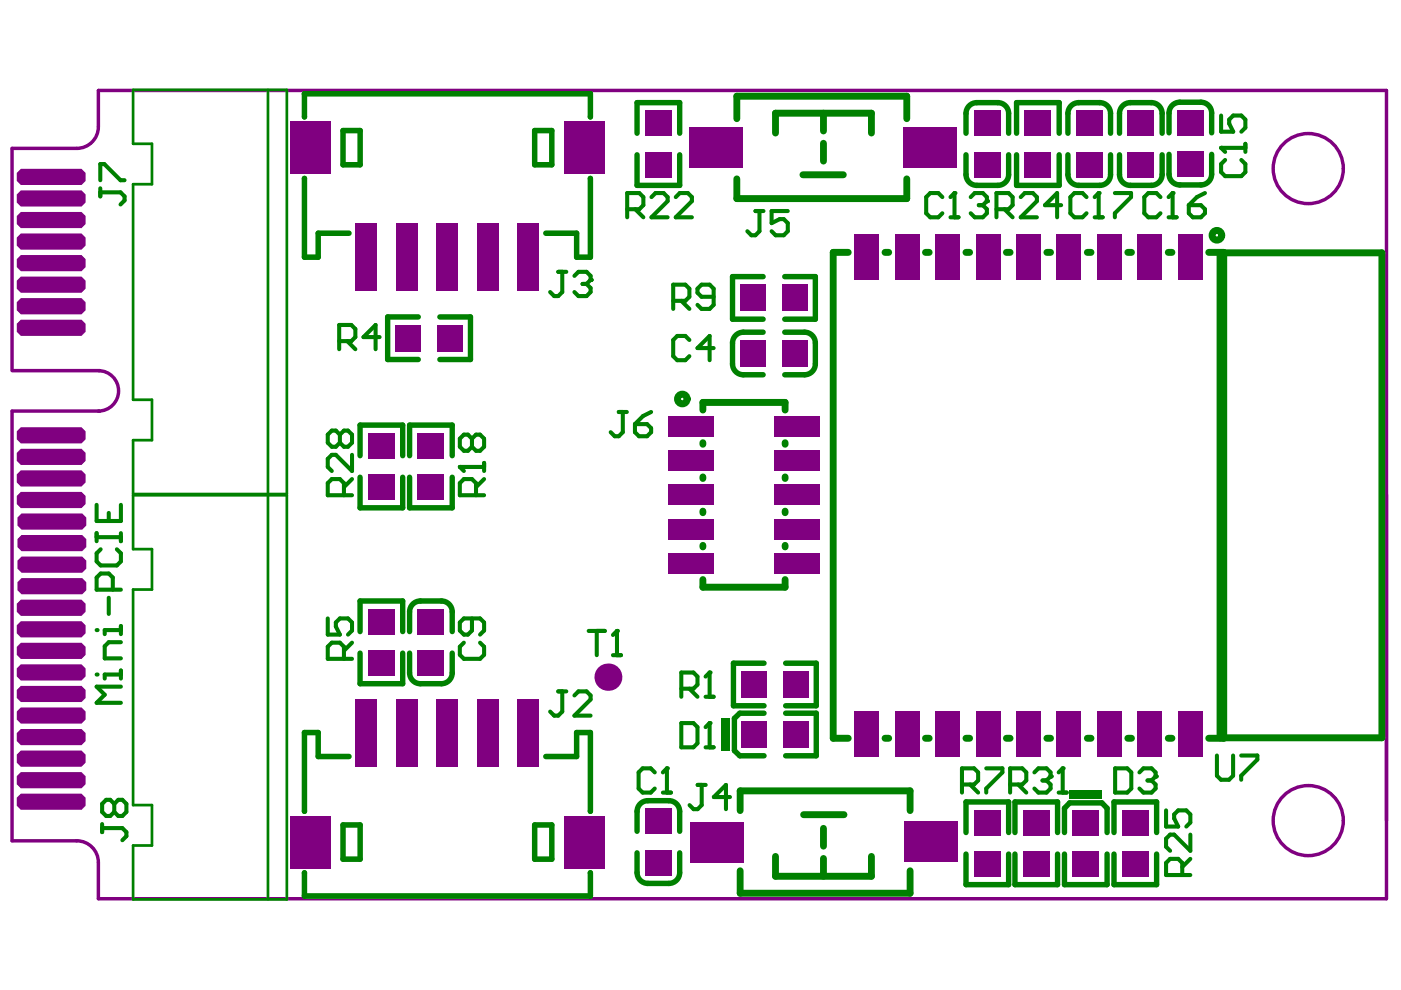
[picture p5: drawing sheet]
<svg xmlns="http://www.w3.org/2000/svg" width="297mm" height="210mm" viewBox="0 0 297 210" stroke-linecap="round" stroke-linejoin="round" font-family="sans-serif">
<g fill="none" stroke="#800080" stroke-width=".73">
<path d="M2.6 78.3v-46.8h13.7a4.6 4.6 0 0 0 4.6-4.6v-7.7h273.1v171.4h-273.1v-7.8a4.6 4.6 0 0 0-4.6-4.5h-13.7v-91.1h18.5M2.6 78.6h18.5M20.9 78.6a4.3 4.3 0 0 1 4.2 4.3 4.3 4.3 0 0 1-4.2 4.3"/>
<circle cx="277.4" cy="35.7" r="7.4"/>
<circle cx="277.4" cy="174" r="7.4"/>
</g>
<g fill="#800080">
<path d="M83.9 68.9h5.3v5.6h-5.3z" fill-rule="evenodd"/>
<path d="M92.7 68.9h5.3v5.6h-5.3z" fill-rule="evenodd"/>
<path d="M84 148.3h4.6v14.2h-4.6z" fill-rule="evenodd"/>
<path d="M84 47.3h4.6v14.3h-4.6z" fill-rule="evenodd"/>
<path d="M92.6 148.3h4.5v14.2h-4.5z" fill-rule="evenodd"/>
<path d="M92.6 47.3h4.5v14.3h-4.5z" fill-rule="evenodd"/>
<path d="M198.3 150.8h5.2v9.7h-5.2z" fill-rule="evenodd"/>
<path d="M198.3 49.6h5.2v9.8h-5.2z" fill-rule="evenodd"/>
<path d="M232.6 150.8h5.2v9.7h-5.2z" fill-rule="evenodd"/>
<path d="M232.6 49.6h5.2v9.8h-5.2z" fill-rule="evenodd"/>
<path d="M4.4 163.7h12.9l.8 .9v1.7l-.8 .8h-12.9l-.8-.8v-1.7z" fill-rule="evenodd"/>
<path d="M4.4 150h12.9l.8 .9v1.7l-.8 .8h-12.9l-.8-.8v-1.7z" fill-rule="evenodd"/>
<path d="M3.6 155.4l.8-.8h12.9l.8 .8v1.7l-.8 .9h-12.9l-.8-.9z" fill-rule="evenodd"/>
<path d="M4.4 140.9h12.9l.8 .8v1.7l-.8 .9h-12.9l-.8-.9v-1.7z" fill-rule="evenodd"/>
<path d="M3.6 132.6l.8-.9h12.9l.8 .9v1.7l-.8 .8h-12.9l-.8-.8z" fill-rule="evenodd"/>
<path d="M4.4 127.1h12.9l.8 .9v1.7l-.8 .9h-12.9l-.8-.9v-1.7z" fill-rule="evenodd"/>
<path d="M4.6 113.4h12.8l.9 .9v1.7l-.9 .9h-12.8l-.9-.9v-1.7z" fill-rule="evenodd"/>
<path d="M3.7 118.9l.9-.9h12.8l.9 .9v1.7l-.9 .8h-12.8l-.9-.8z" fill-rule="evenodd"/>
<path d="M4.4 104.3h12.9l.8 .9v1.7l-.8 .8h-12.9l-.8-.8v-1.7z" fill-rule="evenodd"/>
<path d="M3.7 109.7l.9-.8h12.8l.9 .8v1.7l-.9 .9h-12.8l-.9-.9z" fill-rule="evenodd"/>
<path d="M4.4 90.6h12.9l.8 .8v1.8l-.8 .8h-12.9l-.8-.8v-1.8z" fill-rule="evenodd"/>
<path d="M4.4 95.2h12.9l.8 .8v1.7l-.8 .9h-12.9l-.8-.9v-1.7z" fill-rule="evenodd"/>
<path d="M4.4 67.8h12.9l.8 .8v1.8l-.8 .8h-12.9l-.8-.8v-1.8z" fill-rule="evenodd"/>
<path d="M4.4 58.6h12.9l.8 .9v1.7l-.8 .9h-12.9l-.8-.9v-1.7z" fill-rule="evenodd"/>
<path d="M3.6 64.1l.8-.9h12.9l.8 .9v1.7l-.8 .8h-12.9l-.8-.8z" fill-rule="evenodd"/>
<path d="M4.4 44.9h12.9l.8 .9v1.7l-.8 .9h-12.9l-.8-.9v-1.7z" fill-rule="evenodd"/>
<path d="M3.6 50.4l.8-.9h12.9l.8 .9v1.7l-.8 .8h-12.9l-.8-.8z" fill-rule="evenodd"/>
<path d="M4.4 35.8h12.9l.8 .9v1.7l-.8 .8h-12.9l-.8-.8v-1.7z" fill-rule="evenodd"/>
<path d="M78.1 137.9h5.6v5.3h-5.6z" fill-rule="evenodd"/>
<path d="M78.1 129.1h5.6v5.4h-5.6z" fill-rule="evenodd"/>
<path d="M78.1 91.8h5.6v5.4h-5.6z" fill-rule="evenodd"/>
<path d="M88.6 137.9h5.6v5.3h-5.6z" fill-rule="evenodd"/>
<path d="M88.6 129.1h5.6v5.4h-5.6z" fill-rule="evenodd"/>
<path d="M88.6 91.8h5.6v5.4h-5.6z" fill-rule="evenodd"/>
<path d="M166 152.9h5.3v5.6h-5.3z" fill-rule="evenodd"/>
<path d="M157.2 152.9h5.3v5.6h-5.3z" fill-rule="evenodd"/>
<path d="M164 117.3h9.8v4.3h-9.8z" fill-rule="evenodd"/>
<path d="M141.7 117.3h9.7v4.3h-9.7z" fill-rule="evenodd"/>
<path d="M164 102.8h9.8v4.3h-9.8z" fill-rule="evenodd"/>
<path d="M141.7 102.8h9.7v4.3h-9.7z" fill-rule="evenodd"/>
<path d="M164 95.5h9.8v4.3h-9.8z" fill-rule="evenodd"/>
<path d="M141.7 95.5h9.7v4.3h-9.7z" fill-rule="evenodd"/>
<path d="M157 72.1h5.3v5.6h-5.3z" fill-rule="evenodd"/>
<path d="M165.8 72.1h5.4v5.6h-5.4z" fill-rule="evenodd"/>
<path d="M165.8 60.4h5.4v5.6h-5.4z" fill-rule="evenodd"/>
<path d="M157 60.4h5.3v5.6h-5.3z" fill-rule="evenodd"/>
<path d="M136.8 23.5h5.6v5.3h-5.6z" fill-rule="evenodd"/>
<path d="M206.5 23.5h5.6v5.3h-5.6z" fill-rule="evenodd"/>
<path d="M217.2 23.5h5.7v5.3h-5.7z" fill-rule="evenodd"/>
<path d="M239.1 23.5h5.6v5.3h-5.6z" fill-rule="evenodd"/>
<path d="M228.1 23.5h5.6v5.3h-5.6z" fill-rule="evenodd"/>
<path d="M249.6 23.4h5.6v5.3h-5.6z" fill-rule="evenodd"/>
<path d="M3.6 169.1l.8-.8h12.9l.8 .8v1.7l-.8 .9h-12.9l-.8-.9z" fill-rule="evenodd"/>
<path d="M3.7 123.4l.9-.8h12.8l.9 .8v1.7l-.9 .9h-12.8l-.9-.9z" fill-rule="evenodd"/>
<path d="M4.4 136.3h12.9l.8 .8v1.8l-.8 .8h-12.9l-.8-.8v-1.8z" fill-rule="evenodd"/>
<path d="M4.4 159.1h12.9l.8 .9v1.7l-.8 .9h-12.9l-.8-.9v-1.7z" fill-rule="evenodd"/>
<path d="M3.6 146.3l.8-.9h12.9l.8 .9v1.7l-.8 .9h-12.9l-.8-.9z" fill-rule="evenodd"/>
<path d="M3.6 100.6l.8-.9h12.9l.8 .9v1.7l-.8 .9h-12.9l-.8-.9z" fill-rule="evenodd"/>
<path d="M3.6 41.2l.8-.8h12.9l.8 .8v1.7l-.8 .9h-12.9l-.8-.9z" fill-rule="evenodd"/>
<path d="M4.4 54.1h12.9l.8 .8v1.7l-.8 .9h-12.9l-.8-.9v-1.7z" fill-rule="evenodd"/>
<path d="M61.6 173h8.6v11.1h-8.6z" fill-rule="evenodd"/>
<path d="M75.4 148.3h4.6v14.2h-4.6z" fill-rule="evenodd"/>
<path d="M78.1 100.6h5.6v5.4h-5.6z" fill-rule="evenodd"/>
<path d="M75.4 47.3h4.6v14.3h-4.6z" fill-rule="evenodd"/>
<path d="M119.6 173h8.5v11.1h-8.5z" fill-rule="evenodd"/>
<path d="M109.7 148.3h4.6v14.2h-4.6z" fill-rule="evenodd"/>
<path d="M101.2 148.3h4.5v14.2h-4.5z" fill-rule="evenodd"/>
<path d="M88.6 100.6h5.6v5.4h-5.6z" fill-rule="evenodd"/>
<path d="M101.2 47.3h4.5v14.3h-4.5z" fill-rule="evenodd"/>
<path d="M109.7 47.3h4.6v14.3h-4.6z" fill-rule="evenodd"/>
<path d="M136.8 180.3h5.6v5.3h-5.6z" fill-rule="evenodd"/>
<path d="M136.8 171.5h5.6v5.3h-5.6z" fill-rule="evenodd"/>
<path d="M146.4 174.3h11.4v8.5h-11.4z" fill-rule="evenodd"/>
<path d="M157.2 142.3h5.3v5.6h-5.3z" fill-rule="evenodd"/>
<path d="M166 142.3h5.3v5.6h-5.3z" fill-rule="evenodd"/>
<path d="M164 88.3h9.8v4.2h-9.8z" fill-rule="evenodd"/>
<path d="M164 110h9.8v4.3h-9.8z" fill-rule="evenodd"/>
<path d="M141.7 110h9.7v4.3h-9.7z" fill-rule="evenodd"/>
<path d="M141.7 88.3h9.7v4.2h-9.7z" fill-rule="evenodd"/>
<path d="M146 27.1h11.5v8.6h-11.5z" fill-rule="evenodd"/>
<path d="M136.8 32.3h5.6v5.3h-5.6z" fill-rule="evenodd"/>
<path d="M216.9 180.5h5.6v5.4h-5.6z" fill-rule="evenodd"/>
<path d="M216.9 171.7h5.6v5.4h-5.6z" fill-rule="evenodd"/>
<path d="M191.7 174.1h11.5v8.6h-11.5z" fill-rule="evenodd"/>
<path d="M206.5 180.5h5.6v5.4h-5.6z" fill-rule="evenodd"/>
<path d="M206.5 171.7h5.6v5.4h-5.6z" fill-rule="evenodd"/>
<path d="M215.5 150.8h5.1v9.7h-5.1z" fill-rule="evenodd"/>
<path d="M206.9 150.8h5.2v9.7h-5.2z" fill-rule="evenodd"/>
<path d="M189.7 150.8h5.2v9.7h-5.2z" fill-rule="evenodd"/>
<path d="M181.2 150.8h5.1v9.7h-5.1z" fill-rule="evenodd"/>
<path d="M206.5 32.3h5.6v5.3h-5.6z" fill-rule="evenodd"/>
<path d="M191.4 27h11.4v8.5h-11.4z" fill-rule="evenodd"/>
<path d="M217.2 32.3h5.7v5.3h-5.7z" fill-rule="evenodd"/>
<path d="M181.2 49.6h5.1v9.8h-5.1z" fill-rule="evenodd"/>
<path d="M189.7 49.6h5.2v9.8h-5.2z" fill-rule="evenodd"/>
<path d="M206.9 49.6h5.2v9.8h-5.2z" fill-rule="evenodd"/>
<path d="M215.5 49.6h5.1v9.8h-5.1z" fill-rule="evenodd"/>
<path d="M237.9 180.5h5.6v5.4h-5.6z" fill-rule="evenodd"/>
<path d="M237.9 171.7h5.6v5.4h-5.6z" fill-rule="evenodd"/>
<path d="M227.4 171.7h5.6v5.4h-5.6z" fill-rule="evenodd"/>
<path d="M227.4 180.5h5.6v5.4h-5.6z" fill-rule="evenodd"/>
<path d="M249.8 150.8h5.1v9.7h-5.1z" fill-rule="evenodd"/>
<path d="M241.2 150.8h5.2v9.7h-5.2z" fill-rule="evenodd"/>
<path d="M239.1 32.3h5.6v5.3h-5.6z" fill-rule="evenodd"/>
<path d="M228.1 32.3h5.6v5.3h-5.6z" fill-rule="evenodd"/>
<path d="M241.2 49.6h5.2v9.8h-5.2z" fill-rule="evenodd"/>
<path d="M249.8 49.6h5.1v9.8h-5.1z" fill-rule="evenodd"/>
<path d="M249.6 32.2h5.6v5.3h-5.6z" fill-rule="evenodd"/>
<path d="M61.6 25.7h8.6v11.2h-8.6z" fill-rule="evenodd"/>
<path d="M119.6 25.7h8.5v11.2h-8.5z" fill-rule="evenodd"/>
<path d="M224.1 150.8h5.1v9.7h-5.1z" fill-rule="evenodd"/>
<path d="M224.1 49.6h5.1v9.8h-5.1z" fill-rule="evenodd"/>
</g>
<circle cx="128.9" cy="143.6" r="2.88" fill="#800080"/>
<g fill="none" stroke="#008000" stroke-width="1.2">
<path d="M64.5 24.8v-4.9h60.7v4.9M64.5 37.8v16.7h3v-5.1h6.5M64.5 37.8h.1M64.5 24.8h.1M72.7 27.7h3.7v7.2h-3.7zM113.4 27.7h3.6v7.2h-3.6zM125.2 37.8v16.7h-2.9v-5.1h-6.6M135.1 28.2v-6.4h9v6.4M135.1 32.8v6.5h9v-6.5M204.8 24.1v4.1M204.8 32.8v4.2M207.1 39.3h4.5"/>
<path d="M207.1 21.8h4.5M213.8 24.1v4.1M213.8 32.8v4.2M215.5 32.8v6.5h9.1v-6.5M215.5 28.2v-6.4h9.1v6.4M226.4 24.1v4.1M226.4 32.8v4.2M228.7 39.3h4.5M228.7 21.8h4.5M235.5 24.1v4.1M235.5 32.8v4.2M237.4 24.1v4.1"/>
<path d="M237.4 32.8v4.2M239.6 39.3h4.5M239.6 21.8h4.5M246.4 24.1v4.1M246.4 32.8v4.2M247.9 24v4.2M247.9 32.7v4.2M250.1 39.2h4.5M250.1 21.7h4.5M256.9 24v4.2M256.9 32.7v4.2M161.8 58.7h-6.5v9h6.5"/>
<path d="M166.4 58.7h6.5v9h-6.5M88.7 67.2h-6.5v9h6.5M93.3 67.2h6.5v9h-6.5M155.3 72.7v4.5M157.6 79.5h4.2M157.6 70.4h4.2M166.4 79.5h4.2M166.4 70.4h4.2M172.9 72.7v4.5M76.3 96.6v-6.5h9.1v6.5M86.8 96.6v-6.5h9.1v6.5M76.3 101.2v6.5h9.1v-6.5"/>
<path d="M86.8 101.2v6.5h9.1v-6.5M76.3 133.9v-6.5h9.1v6.5M76.3 138.5v6.5h9.1v-6.5M86.8 129.7v4.2M86.8 138.5v4.2M89.1 127.4h4.5M95.9 129.7v4.2M95.9 138.5v4.2M89.1 145h4.5M162 151.2h-5.2l-1.1 1.1v6.8l1.1 1.1h5.2M162 140.6h-6.5v9h6.5M166.6 140.6h6.5v9h-6.5"/>
<path d="M166.6 151.2h6.5v9h-6.5M64.5 172h.1M72.7 174.9h3.7v7.3h-3.7zM74 160.4h-6.5v-5.1h-3v16.7M113.4 174.9h3.6v7.3h-3.6zM115.7 160.4h6.6v-5.1h2.9v16.7M135.1 172.1v4.2M137.4 169.8h4.4M144.1 172.1v4.2M204.8 176.5v-6.5h9v6.5M215.2 176.5v-6.5h9v6.5M225.7 176.5v-5.1l1.1-1.2h6.8l1.1 1.2v5.1"/>
<path d="M236.2 176.5v-6.5h9v6.5M64.5 185.1v4.9h60.7v-4.9M64.5 185.1h.1M135.1 180.8v4.2M137.4 187.3h4.4M144.1 180.8v4.2M204.8 181.1v6.5h9v-6.5M215.2 181.1v6.5h9v-6.5M225.7 181.1v6.5h9v-6.5M236.2 181.1v6.5h9v-6.5"/>
</g>
<g fill="none" stroke="#008000" stroke-width="1.5">
<path d="M156.2 25.2v-4.8h36.1v4.8M156.2 37.9v4.2h36.1v-4.2M164.4 28.2v-4.2h20.4v4.2M170.2 37.1h8.6M174.6 24v3.8M174.6 30.4v3.8M179.8 53.5h-3.1v103h3.1M187.6 53.5h.8M196.2 53.5h.8M204.8 53.5h.8M213.4 53.5h.8M222 53.5h.7"/>
<path d="M230.5 53.5h.8M239.1 53.5h.8M247.7 53.5h.8M256.3 53.5h3.2v103h-3.2M258.7 53.6h34.3v102.8h-34.3zM149 86.9v-1.6h17.5v1.6M149 93.9v.3M166.5 93.9v.3M149 101.1v.3M149 108.4v.3M149 115.6v.4M166.5 101.1v.3"/>
<path d="M166.5 108.4v.3M166.5 115.6v.4M149 122.9v1.6h17.5v-1.6M187.6 156.5h.8M196.2 156.5h.8M204.8 156.5h.8M213.4 156.5h.8M222 156.5h.7M230.5 156.5h.8M239.1 156.5h.8M247.7 156.5h.8M156.9 171.9v-4.2h36.1v4.2"/>
<path d="M170.4 172.7h8.5M174.6 175.6v3.8M156.9 184.6v4.8h36.1v-4.8M164.4 181.6v4.2h20.4v-4.2M174.6 182v3.8"/>
</g>
<path d="M28.2 19.1h32.6v85.7h-32.6v-11.5h4v-8.5h-4v-45.7h4v-8.6h-4zM56.8 19.1v85.6M28.2 105h32.6v85.7h-32.6v-11.4h4v-8.6h-4v-45.7h4v-8.6h-4zM56.8 105v85.6" fill="none" stroke="#008000" stroke-width=".58"/>
<g fill="#008000">
<path d="M153 152.3h1.7v6.9h-1.7z" fill-rule="evenodd"/>
<path d="M226.8 167.5h6.8v1.7h-6.8z" fill-rule="evenodd"/>
</g>
<g fill="none" stroke="#008000" stroke-width=".86">
<path d="M118.4 57.6h1.7M119.2 57.6v4.3l-.8 .9h-.9l-.9-.9M121.8 58.5l.8-.9h1.8l.8 .9v.8M71.9 72.3h2.6l.8-.8v-1.7l-.8-.9h-2.6v5.1M73.6 72.3l1.7 1.7M80.5 71.5h-3.4l2.5-2.6v5.1M72.1 92.2l-.9-.9h-.9l-.8 .9v1.7l.8 .8h.9l.9-.8M72.1 92.2l.8-.9h.9l.8 .9v1.7l-.8 .8h-.9l-.8-.8M72.1 92.2v1.7M74.6 96.4v3.5l-3.4-3.5h-.9l-.8 .9v1.7l.8 .9M72.9 105v-2.6l-.8-.8h-1.8l-.8 .8v2.6h5.1M74.6 101.6l-1.7 1.7"/>
<path d="M69.5 131.1v3.5h2.6l-.9-1.8v-.8l.9-.9h1.7l.8 .9v1.7l-.8 .9M72.9 139.7v-2.6l-.8-.8h-1.8l-.8 .8v2.6h5.1M74.6 136.3l-1.7 1.7M21.7 174.7v1.7M21.7 175.6h4.2l.9 .8v.9l-.9 .8M24.2 170.4l-.8-.8h-.9l-.8 .8v1.8l.8 .8h.9l.8-.8M24.2 170.4l.9-.8h.8l.9 .8v1.8l-.9 .8h-.8l-.9-.8M24.2 170.4v1.8"/>
</g>
<circle cx="125.2" cy="59.3" r=".43" fill="#008000"/>
<path d="M125.2 59.3l-.8 .9M123.5 60.2h.9M124.4 60.2l.8 .9v.8l-.8 .9h-1.8l-.8-.9M138.8 163.8l-.8-.9h-1.7l-.9 .9v3.4l.9 .8h1.7l.8-.8M140.5 168h1.8M141.4 162.9v5.1" fill="none" stroke="#008000" stroke-width=".86"/>
<circle cx="141.4" cy="162.9" r=".43" fill="#008000"/>
<path d="M144.4 153.3h2.6l.9 .9v3.4l-.9 .8h-2.6zM149.6 158.4h1.7M150.5 153.3v5.1M141.4 162.9l-.9 .9" fill="none" stroke="#008000" stroke-width=".86"/>
<circle cx="150.5" cy="153.3" r=".43" fill="#008000"/>
<g fill="none" stroke="#008000" stroke-width=".86">
<path d="M160.2 44.7h1.7M161 44.7v4.3l-.8 .9h-.9l-.8-.9M167 44.7h-3.4v2.6l1.7-.8h.9l.8 .8v1.7l-.8 .9h-1.7l-.9-.9M142.7 63.8h2.6l.9-.9v-1.7l-.9-.8h-2.6v5.1M144.4 63.8l1.8 1.7M146.2 72.1l-.9-.9h-1.7l-.9 .9v3.4l.9 .9h1.7l.9-.9M151.3 73.8h-3.4l2.6-2.6v5.2M151.3 62.9h-2.6l-.8-.8v-.9l.8-.8h1.8l.8 .8v3.4l-.8 .9h-1.8l-.8-.9M150.5 153.3l-.9 .9M204 166.3h2.5l.9-.8v-1.7l-.9-.9h-2.5v5.1M205.7 166.3l1.7 1.7M209.1 162.9h3.4v.9l-3.4 3.4v.8"/>
<path d="M236.4 162.9h2.6l.9 .9v3.4l-.9 .8h-2.6zM241.6 163.8l.8-.9h1.7l.9 .9v.8"/>
</g>
<circle cx="245" cy="164.6" r=".43" fill="#008000"/>
<g fill="none" stroke="#008000" stroke-width=".86">
<path d="M21.3 38.2v-3.4h.8l3.5 3.4h.8M21.3 39.9v1.7M21.3 40.8h4.3l.8 .8v.9l-.8 .9M97.5 99h5.1M102.6 98.2v1.7M100.9 105v-2.6l-.8-.8h-1.7l-.9 .8v2.6h5.1M102.6 101.6l-1.7 1.7M98.4 136.3l-.9 .8v1.7l.9 .9h3.4l.8-.9v-1.7l-.8-.8M100.1 131.1v2.6l-.9 .9h-.8l-.9-.9v-1.7l.9-.9h3.4l.8 .9v1.7l-.8 .9M118.4 146.6h1.7M119.2 146.6v4.3l-.8 .8h-.9l-.9-.8M121.8 147.4l.8-.8h1.8l.8 .8v.9l-3.4 3.4h3.4"/>
<path d="M243.3 165.5h.8M244.1 165.5l.9 .8v.9l-.9 .8h-1.7l-.8-.8M245 164.6l-.9 .9"/>
</g>
<circle cx="97.5" cy="99" r=".43" fill="#008000"/>
<path d="M97.5 99l.9 .9M100.1 93l-.9-.8h-.8l-.9 .8v1.7l.9 .9h.8l.9-.9M100.1 93l.8-.8h.9l.8 .8v1.7l-.8 .9h-.9l-.8-.9M100.1 93v1.7M144.4 146h2.6l.9-.8v-1.7l-.9-.9h-2.6v5.1M146.2 146l1.7 1.7M149.6 147.7h1.7M150.5 142.6v5.1M147.9 166.4h1.7M148.8 166.4v4.3l-.9 .9h-.8l-.9-.9M154.8 169h-3.5l2.6-2.6v5.2" fill="none" stroke="#008000" stroke-width=".86"/>
<circle cx="150.5" cy="142.6" r=".43" fill="#008000"/>
<path d="M133 44.4h2.5l.9-.9v-1.7l-.9-.9h-2.5v5.2M134.7 44.4l1.7 1.7M138.1 41.8l.9-.9h1.7l.9 .9v.8l-3.5 3.5h3.5M143.3 41.8l.8-.9h1.7l.9 .9v.8l-3.4 3.5h3.4M199.8 41.8l-.9-.9h-1.7l-.8 .9v3.4l.8 .9h1.7l.9-.9M201.5 46.1h1.7M202.4 40.9v5.2M150.5 142.6l-.9 .9" fill="none" stroke="#008000" stroke-width=".86"/>
<circle cx="202.4" cy="40.9" r=".43" fill="#008000"/>
<path d="M202.4 40.9l-.9 .9M205.8 41.8l.9-.9h1.7l.8 .9v.8" fill="none" stroke="#008000" stroke-width=".86"/>
<circle cx="209.2" cy="42.6" r=".43" fill="#008000"/>
<path d="M207.5 43.5h.9M208.4 43.5l.8 .9v.8l-.8 .9h-1.7l-.9-.9M209.2 42.6l-.8 .9M230.4 41.8l-.9-.9h-1.7l-.9 .9v3.4l.9 .9h1.7l.9-.9M232.1 46.1h1.7M232.9 40.9v5.2M247.2 171.8v3.4h2.6l-.9-1.7v-.8l.9-.9h1.7l.9 .9v1.7l-.9 .8M252.4 177v3.4l-3.5-3.4h-.8l-.9 .8v1.7l.9 .9M250.7 185.5v-2.5l-.9-.9h-1.7l-.9 .9v2.5h5.2M252.4 182.1l-1.7 1.7" fill="none" stroke="#008000" stroke-width=".86"/>
<circle cx="232.9" cy="40.9" r=".43" fill="#008000"/>
<path d="M232.9 40.9l-.8 .9M236.4 40.9h3.4v.9l-3.4 3.4v.9M246 41.8l-.8-.9h-1.7l-.9 .9v3.4l.9 .9h1.7l.8-.9M247.8 46.1h1.7M248.6 40.9v5.2" fill="none" stroke="#008000" stroke-width=".86"/>
<circle cx="248.6" cy="40.9" r=".43" fill="#008000"/>
<path d="M248.6 40.9l-.8 .9M252 43.5h2.6l.9 .9v.8l-.9 .9h-1.7l-.9-.9zM255.5 40.9l-1.7 .9-1.8 1.7M25.6 145.6h-5.1l1.7 1.7-1.7 1.7h5.1M25.6 142.2v1.7M25.6 143h-3.4v.9" fill="none" stroke="#008000" stroke-width=".86"/>
<circle cx="20.5" cy="143" r=".43" fill="#008000"/>
<path d="M25.6 136.2h-2.5l-.9 .8v2.6h3.4M25.6 133.6h-3.4v.9M25.6 132.7v1.8" fill="none" stroke="#008000" stroke-width=".86"/>
<circle cx="20.5" cy="133.6" r=".43" fill="#008000"/>
<path d="M258.9 31.4h5.1M259.8 33.9l-.9 .9v1.7l.9 .8h3.4l.8-.8v-1.7l-.8-.9M264 30.5v1.7M20.5 107v3.5h5.1v-3.5M20.5 113v1.7M20.5 113.9h5.1M21.3 116.5l-.8 .8v1.7l.8 .9h3.5l.8-.9v-1.7l-.8-.8M23.1 108.8v1.7M25.6 113v1.7M23.1 126.7v3.5M23.9 125v-2.5l-.8-.9h-1.8l-.8 .9v2.5h5.1" fill="none" stroke="#008000" stroke-width=".86"/>
<circle cx="258.9" cy="31.4" r=".43" fill="#008000"/>
<path d="M258.9 31.4l.9 .8M258.9 24.5v3.4h2.6l-.9-1.7v-.8l.9-.9h1.7l.8 .9v1.7l-.8 .8M214.2 166.3h2.5l.9-.8v-1.7l-.9-.9h-2.5v5.1M215.9 166.3l1.7 1.7M219.3 163.8l.9-.9h1.7l.8 .9v.8M258 160.2v4.3l.9 .8h1.7l.8-.8v-4.3M263.2 160.2h3.4v.8l-3.4 3.5v.8" fill="none" stroke="#008000" stroke-width=".86"/>
<circle cx="222.7" cy="164.6" r=".43" fill="#008000"/>
<path d="M221 165.5h.9M221.9 165.5l.8 .8v.9l-.8 .8h-1.7l-.9-.8M222.7 164.6l-.8 .9M224.5 168h1.7M225.3 162.9v5.1" fill="none" stroke="#008000" stroke-width=".86"/>
<circle cx="225.3" cy="162.9" r=".43" fill="#008000"/>
<path d="M124.8 133.8h3.4M126.5 133.8v5.1M130 138.9h1.7M130.8 133.8v5.1M225.3 162.9l-.8 .9" fill="none" stroke="#008000" stroke-width=".86"/>
<circle cx="130.8" cy="133.8" r=".43" fill="#008000"/>
<path d="M211.3 44.4h2.5l.9-.9v-1.7l-.9-.9h-2.5v5.2M213 44.4l1.7 1.7M216.4 41.8l.9-.9h1.7l.8 .9v.8l-3.4 3.5h3.4M225 43.5h-3.4l2.5-2.6v5.2M131.2 87.4h1.7M132 87.4v4.2l-.8 .9h-.9l-.8-.9M134.6 89.9h2.6l.9 .9v.8l-.9 .9h-1.7l-.9-.9zM138.1 87.4l-1.8 .8-1.7 1.7M130.8 133.8l-.8 .8" fill="none" stroke="#008000" stroke-width=".86"/>
<g fill="none" stroke="#008000" stroke-width="1.2">
<path d="M204.8 37a2.29 2.29 0 0 0 2.3 2.3M207.1 21.8a2.29 2.29 0 0 0-2.3 2.3M211.6 21.8a2.29 2.29 0 0 1 2.2 2.3M213.8 37a2.29 2.29 0 0 1-2.2 2.3M226.4 37a2.29 2.29 0 0 0 2.3 2.3M228.7 21.8a2.29 2.29 0 0 0-2.3 2.3M233.2 21.8a2.29 2.29 0 0 1 2.3 2.3M235.5 37a2.29 2.29 0 0 1-2.3 2.3M237.4 37a2.29 2.29 0 0 0 2.2 2.3M239.6 21.8a2.29 2.29 0 0 0-2.2 2.3M244.1 21.8a2.29 2.29 0 0 1 2.3 2.3M246.4 37a2.29 2.29 0 0 1-2.3 2.3"/>
<path d="M247.9 36.9a2.29 2.29 0 0 0 2.2 2.3M250.1 21.7a2.29 2.29 0 0 0-2.2 2.3M254.6 21.7a2.29 2.29 0 0 1 2.3 2.3M256.9 36.9a2.29 2.29 0 0 1-2.3 2.3M155.3 77.2a2.29 2.29 0 0 0 2.3 2.3M157.6 70.4a2.29 2.29 0 0 0-2.3 2.3M170.6 70.4a2.29 2.29 0 0 1 2.3 2.3M172.9 77.2a2.29 2.29 0 0 1-2.3 2.3M89.1 127.4a2.29 2.29 0 0 0-2.3 2.3M93.6 127.4a2.29 2.29 0 0 1 2.3 2.3M86.8 142.7a2.29 2.29 0 0 0 2.3 2.3M95.9 142.7a2.29 2.29 0 0 1-2.3 2.3"/>
<path d="M137.4 169.8a2.29 2.29 0 0 0-2.3 2.3M141.8 169.8a2.29 2.29 0 0 1 2.3 2.3M135.1 185a2.29 2.29 0 0 0 2.3 2.3M144.1 185a2.29 2.29 0 0 1-2.3 2.3"/>
</g>
<g fill="none" stroke="#008000" stroke-width="1.5">
<circle cx="258" cy="49.9" r="1.03"/>
<circle cx="144.7" cy="84.6" r="1.03"/>
</g>
</svg>
